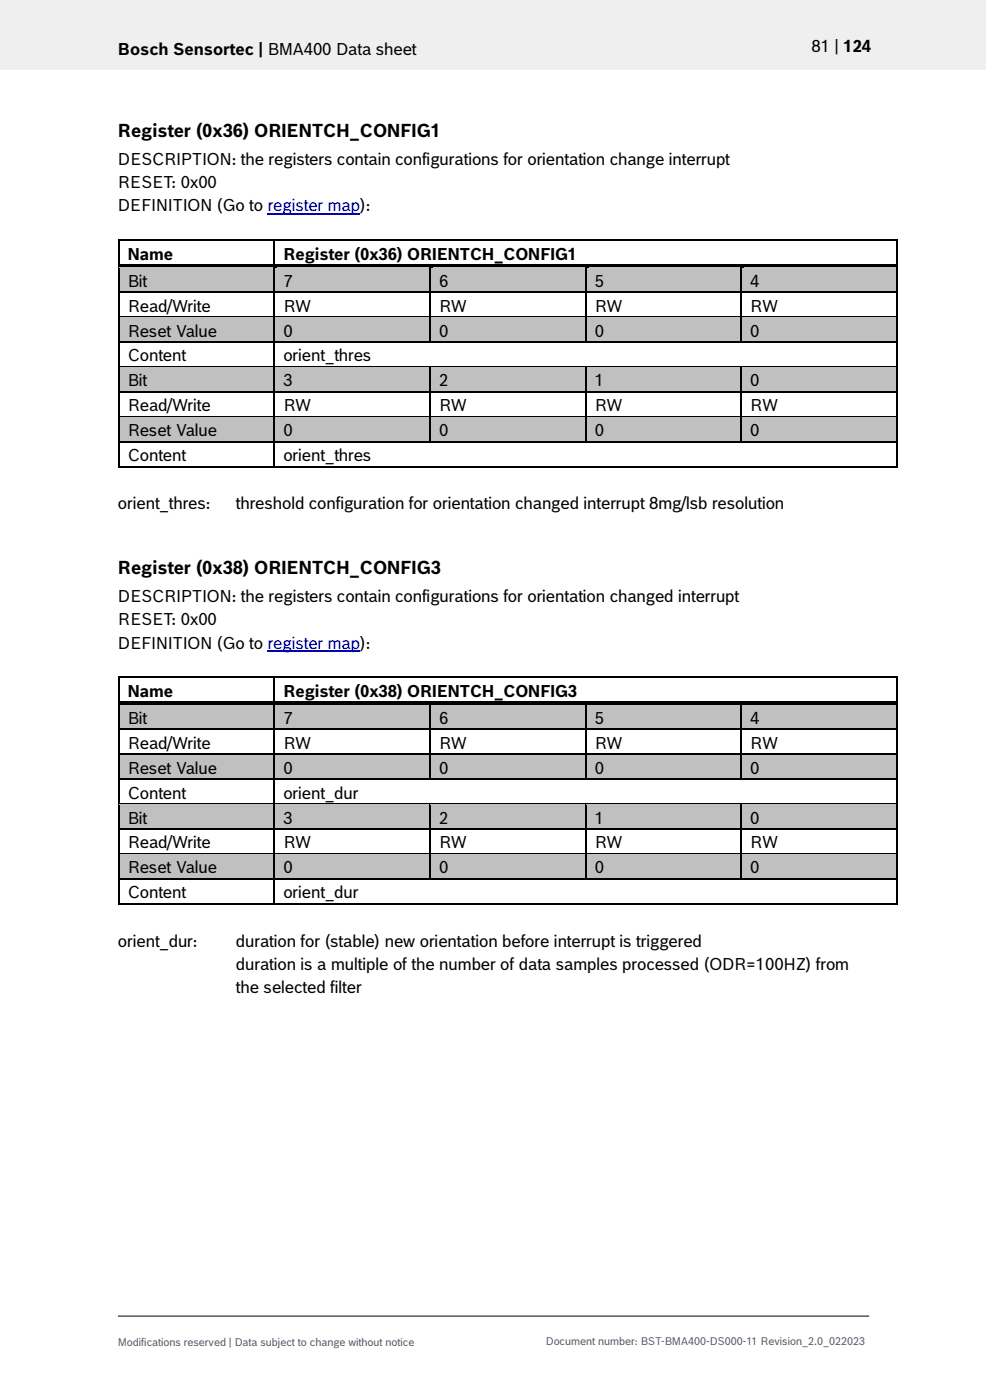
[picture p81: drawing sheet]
<svg xmlns="http://www.w3.org/2000/svg" width="210mm" height="297mm" viewBox="0 0 210 297" stroke-linecap="round" stroke-linejoin="round" font-family="sans-serif">
<defs><g id="words">
<g font-size="3.9">
<text x="25" y="29">Register (0x36) ORIENTCH_CONFIG1</text>
<text x="25" y="121.7">Register (0x38) ORIENTCH_CONFIG3</text>
</g>
<g font-size="3.5">
<text x="25" y="11.6">Bosch Sensortec | BMA400 Data sheet</text>
<text x="172.1" y="11">81 | 124</text>
<text x="25" y="35">DESCRIPTION: the registers contain configurations for orientation change interrupt</text>
<text x="25" y="39.9">RESET: 0x00</text>
<text x="25" y="44.9">DEFINITION (Go to register map):</text>
<text x="27.1" y="55.1">Name</text>
<text x="60.1" y="55.1">Register (0x36) ORIENTCH_CONFIG1</text>
<text x="27.1" y="60.8">Bit</text>
<text x="60.1" y="60.8">7</text>
<text x="93.1" y="60.8">6</text>
<text x="126.2" y="60.8">5</text>
<text x="159.2" y="60.8">4</text>
<text x="27.1" y="66.1">Read/Write</text>
<text x="27.1" y="71.4">Reset Value</text>
<text x="60.1" y="66.1">RW</text>
<text x="60.1" y="71.4">0</text>
<text x="93.1" y="66.1">RW</text>
<text x="93.1" y="71.4">0</text>
<text x="126.2" y="66.1">RW</text>
<text x="126.2" y="71.4">0</text>
<text x="159.2" y="66.1">RW</text>
<text x="159.2" y="71.4">0</text>
<text x="27.1" y="76.7">Content</text>
<text x="60.1" y="76.7">orient_thres</text>
<text x="27.1" y="82">Bit</text>
<text x="60.1" y="82">3</text>
<text x="93.1" y="82">2</text>
<text x="126.2" y="82">1</text>
<text x="159.2" y="82">0</text>
<text x="27.1" y="87.3">Read/Write</text>
<text x="60.1" y="87.3">RW</text>
<text x="93.1" y="87.3">RW</text>
<text x="126.2" y="87.3">RW</text>
<text x="159.2" y="87.3">RW</text>
<text x="27.1" y="92.6">Reset Value</text>
<text x="60.1" y="92.6">0</text>
<text x="93.1" y="92.6">0</text>
<text x="126.2" y="92.6">0</text>
<text x="159.2" y="92.6">0</text>
<text x="27.1" y="97.9">Content</text>
<text x="60.1" y="97.9">orient_thres</text>
<text x="25" y="108.1">orient_thres:</text>
<text x="50" y="108.1">threshold configuration for orientation changed interrupt 8mg/lsb resolution</text>
<text x="25" y="127.7">DESCRIPTION: the registers contain configurations for orientation changed interrupt</text>
<text x="25" y="132.7">RESET: 0x00</text>
<text x="25" y="137.6">DEFINITION (Go to register map):</text>
<text x="27.1" y="147.8">Name</text>
<text x="60.1" y="147.8">Register (0x38) ORIENTCH_CONFIG3</text>
<text x="27.1" y="153.5">Bit</text>
<text x="60.1" y="153.5">7</text>
<text x="93.1" y="153.5">6</text>
<text x="126.2" y="153.5">5</text>
<text x="159.2" y="153.5">4</text>
<text x="27.1" y="158.8">Read/Write</text>
<text x="60.1" y="158.8">RW</text>
<text x="93.1" y="158.8">RW</text>
<text x="126.2" y="158.8">RW</text>
<text x="159.2" y="158.8">RW</text>
<text x="27.1" y="164.1">Reset Value</text>
<text x="60.1" y="164.1">0</text>
<text x="93.1" y="164.1">0</text>
<text x="126.2" y="164.1">0</text>
<text x="159.2" y="164.1">0</text>
<text x="27.1" y="169.4">Content</text>
<text x="60.1" y="169.4">orient_dur</text>
<text x="27.1" y="174.7">Bit</text>
<text x="60.1" y="174.7">3</text>
<text x="93.1" y="174.7">2</text>
<text x="126.2" y="174.7">1</text>
<text x="159.2" y="174.7">0</text>
<text x="27.1" y="180">Read/Write</text>
<text x="27.1" y="185.3">Reset Value</text>
<text x="60.1" y="180">RW</text>
<text x="60.1" y="185.3">0</text>
<text x="93.1" y="180">RW</text>
<text x="93.1" y="185.3">0</text>
<text x="126.2" y="180">RW</text>
<text x="126.2" y="185.3">0</text>
<text x="159.2" y="180">RW</text>
<text x="159.2" y="185.3">0</text>
<text x="27.1" y="190.6">Content</text>
<text x="60.1" y="190.6">orient_dur</text>
<text x="25" y="200.8">orient_dur:</text>
<text x="50" y="200.8">duration for (stable) new orientation before interrupt is triggered</text>
<text x="50" y="205.8">duration is a multiple of the number of data samples processed (ODR=100HZ) from</text>
<text x="50" y="210.7">the selected filter</text>
</g>
<g font-size="2.3" fill="#535f6b">
<text x="25" y="285.5">Modifications reserved | Data subject to change without notice</text>
<text x="115.8" y="285.2">Document number: BST-BMA400-DS000-11 Revision_2.0_022023</text>
</g>
</g></defs>
<path d="M0 0h209.1v14.8h-209.1z" fill="#efeff0"/>
<path d="M25 279.2h159.4" fill="none" stroke="#000" stroke-width=".21"/>
<path d="M56.8 45.5h19.6" fill="none" stroke="#00f" stroke-width=".23"/>
<path d="M25 50.8h.4v.3h-.4zM58 51.1h.4zM58 50.8h.4v.3h-.4zM190.1 50.8h.4v.3h-.4z" fill="#000"/>
<path d="M25.2 51.1v4.9M25.4 50.9h32.6M58.2 51.1v4.9M58.4 50.9h131.7M190.3 51.1v4.9" fill="none" stroke="#000" stroke-width=".34"/>
<g fill="#c0c0c0">
<path d="M25.4 56.9h32.6v4.9h-32.6z" fill-rule="evenodd"/>
<path d="M58.4 56.9h32.7v4.9h-32.7z" fill-rule="evenodd"/>
<path d="M91.4 56.9h32.7v4.9h-32.7z" fill-rule="evenodd"/>
<path d="M124.4 56.9h32.7v4.9h-32.7z" fill-rule="evenodd"/>
<path d="M157.4 56.9h32.7v4.9h-32.7z" fill-rule="evenodd"/>
</g>
<g fill="#c0c0c0">
<path d="M27.1 56.9h29.2v4.9h-29.2z"/>
<path d="M60.1 56.9h29.2v4.9h-29.2z"/>
<path d="M93.1 56.9h29.2v4.9h-29.2z"/>
<path d="M126.2 56.9h29.2v4.9h-29.2z"/>
<path d="M159.2 56.9h29.2v4.9h-29.2z"/>
</g>
<path d="M25 56h.4v.9h-.4z" fill="#000"/>
<path d="M25.4 56h32.6v.8h-32.6z" fill-rule="evenodd" fill="#000"/>
<path d="M25.4 56.8h32.6" fill="none" stroke="#c0c0c0" stroke-width=".21"/>
<path d="M58.4 56.8l.4 .1z" fill="#c0c0c0"/>
<path d="M58 56.8l.4 .1z" fill="#000"/>
<g fill="#000">
<path d="M58 56h.8v.8h-.8z" fill-rule="evenodd"/>
<path d="M58.8 56h32.3v.8h-32.3z" fill-rule="evenodd"/>
</g>
<path d="M58.8 56.8h32.3" fill="none" stroke="#c0c0c0" stroke-width=".21"/>
<path d="M91.4 56.8l.4 .1z" fill="#c0c0c0"/>
<path d="M91.1 56.8l.3 .1z" fill="#000"/>
<g fill="#000">
<path d="M91.1 56h.7v.8h-.7z" fill-rule="evenodd"/>
<path d="M91.8 56h32.3v.8h-32.3z" fill-rule="evenodd"/>
</g>
<path d="M91.8 56.8h32.3" fill="none" stroke="#c0c0c0" stroke-width=".21"/>
<path d="M124.4 56.8l.5 .1z" fill="#c0c0c0"/>
<path d="M124.1 56.8l.3 .1z" fill="#000"/>
<g fill="#000">
<path d="M124.1 56h.8v.8h-.8z" fill-rule="evenodd"/>
<path d="M124.9 56h32.2v.8h-32.2z" fill-rule="evenodd"/>
</g>
<path d="M124.9 56.8h32.2" fill="none" stroke="#c0c0c0" stroke-width=".21"/>
<path d="M157.4 56.8l.5 .1z" fill="#c0c0c0"/>
<path d="M157.1 56.8l.3 .1zM190.1 56h.4v.9h-.4zM25 61.8h.4v.3h-.4zM58 61.8h.4v.3h-.4zM91.1 61.8h.3v.3h-.3zM124.1 61.8h.3v.3h-.3zM157.1 61.8h.3v.3h-.3zM190.1 61.8h.4v.3h-.4z" fill="#000"/>
<g fill="#000">
<path d="M157.1 56h.8v.8h-.8z" fill-rule="evenodd"/>
<path d="M157.9 56h32.2v.8h-32.2z" fill-rule="evenodd"/>
</g>
<path d="M157.9 56.8h32.2" fill="none" stroke="#c0c0c0" stroke-width=".21"/>
<g fill="none" stroke="#000" stroke-width=".34">
<path d="M25.2 56.9v4.9M58.2 56.9v4.9M91.2 56.9v4.9M124.2 56.9v4.9M157.3 56.9v4.9M190.3 56.9v4.9M25.2 62.1v5M25.4 62h32.6M58.2 62.1v5M58.4 62h32.7M91.2 62.1v5M91.4 62h32.7"/>
<path d="M124.2 62.1v5M124.4 62h32.7M157.3 62.1v5M157.4 62h32.7M190.3 62.1v5"/>
</g>
<g fill="#c0c0c0">
<path d="M25.4 67.4h32.6v5h-32.6z" fill-rule="evenodd"/>
<path d="M58.4 67.4h32.7v5h-32.7z" fill-rule="evenodd"/>
<path d="M91.4 67.4h32.7v5h-32.7z" fill-rule="evenodd"/>
<path d="M124.4 67.4h32.7v5h-32.7z" fill-rule="evenodd"/>
<path d="M157.4 67.4h32.7v5h-32.7z" fill-rule="evenodd"/>
</g>
<g fill="#c0c0c0">
<path d="M27.1 67.4h29.2v5h-29.2z"/>
<path d="M60.1 67.4h29.2v5h-29.2z"/>
<path d="M93.1 67.4h29.2v5h-29.2z"/>
<path d="M126.2 67.4h29.2v5h-29.2z"/>
<path d="M159.2 67.4h29.2v5h-29.2z"/>
</g>
<path d="M25 67.1h.4v.3h-.4zM25 72.4h.4v.3h-.4zM58 67.1h.4v.3h-.4zM58 72.4h.4v.3h-.4zM91.1 67.1h.3v.3h-.3zM91.1 72.4h.3v.3h-.3zM124.1 67.1h.3v.3h-.3zM124.1 72.4h.3v.3h-.3zM157.1 67.1h.3v.3h-.3zM157.1 72.4h.3v.3h-.3zM190.1 67.1h.4v.3h-.4zM190.1 72.4h.4v.3h-.4z" fill="#000"/>
<g fill="none" stroke="#000" stroke-width=".34">
<path d="M25.2 67.4v5M25.2 72.7v5M25.4 67.2h32.6M25.4 72.5h32.6M58.2 67.4v5M58.2 72.7v5M58.4 67.2h32.7M58.4 72.5h32.7M91.2 67.4v5M91.4 67.2h32.7M91.4 72.5h32.7M124.2 67.4v5"/>
<path d="M124.4 67.2h32.7M124.4 72.5h32.7M157.3 67.4v5M157.4 67.2h32.7M157.4 72.5h32.7M190.3 67.4v5M190.3 72.7v5"/>
</g>
<path d="M25.4 67.4h32.6M58.4 67.4h32.7M91.4 67.4h32.7M124.4 67.4h32.7M157.4 67.4h32.7" fill="none" stroke="#c0c0c0" stroke-width=".21"/>
<g fill="#c0c0c0">
<path d="M25.4 78h32.6v5h-32.6z" fill-rule="evenodd"/>
<path d="M58.4 78h32.7v5h-32.7z" fill-rule="evenodd"/>
<path d="M91.4 78h32.7v5h-32.7z" fill-rule="evenodd"/>
<path d="M124.4 78h32.7v5h-32.7z" fill-rule="evenodd"/>
<path d="M157.4 78h32.7v5h-32.7z" fill-rule="evenodd"/>
</g>
<g fill="#c0c0c0">
<path d="M27.1 78h29.2v5h-29.2z"/>
<path d="M60.1 78h29.2v5h-29.2z"/>
<path d="M93.1 78h29.2v5h-29.2z"/>
<path d="M126.2 78h29.2v5h-29.2z"/>
<path d="M159.2 78h29.2v5h-29.2z"/>
</g>
<g fill="#000">
<path d="M25 77.7h.4v.3h-.4zM58 77.7h.4v.3h-.4zM91.1 78h.3zM91.1 77.7h.3v.3h-.3zM124.1 78h.3zM124.1 77.7h.3v.3h-.3zM157.1 78h.3zM157.1 77.7h.3v.3h-.3zM190.1 77.7h.4v.3h-.4zM25 83h.4v.3h-.4zM58 83h.4v.3h-.4zM91.1 83h.3v.3h-.3z"/>
<path d="M124.1 83h.3v.3h-.3zM157.1 83h.3v.3h-.3zM190.1 83h.4v.3h-.4z"/>
</g>
<g fill="none" stroke="#000" stroke-width=".34">
<path d="M25.2 78v5M25.4 77.8h32.6M58.2 78v5M58.4 77.8h32.7M91.2 78v5M91.4 77.8h32.7M124.2 78v5M124.4 77.8h32.7M157.3 78v5M157.4 77.8h32.7M190.3 78v5M25.2 83.3v4.9"/>
<path d="M25.4 83.1h32.6M58.2 83.3v4.9M58.4 83.1h32.7M91.2 83.3v4.9M91.4 83.1h32.7M124.2 83.3v4.9M124.4 83.1h32.7M157.3 83.3v4.9M157.4 83.1h32.7M190.3 83.3v4.9"/>
</g>
<path d="M25.4 78h32.6M58.4 78h32.7M91.4 78h32.7M124.4 78h32.7M157.4 78h32.7" fill="none" stroke="#c0c0c0" stroke-width=".21"/>
<g fill="#c0c0c0">
<path d="M25.4 88.6h32.6v4.9h-32.6z" fill-rule="evenodd"/>
<path d="M58.4 88.6h32.7v4.9h-32.7z" fill-rule="evenodd"/>
<path d="M91.4 88.6h32.7v4.9h-32.7z" fill-rule="evenodd"/>
<path d="M124.4 88.6h32.7v4.9h-32.7z" fill-rule="evenodd"/>
<path d="M157.4 88.6h32.7v4.9h-32.7z" fill-rule="evenodd"/>
</g>
<g fill="#c0c0c0">
<path d="M27.1 88.6h29.2v4.9h-29.2z"/>
<path d="M60.1 88.6h29.2v4.9h-29.2z"/>
<path d="M93.1 88.6h29.2v4.9h-29.2z"/>
<path d="M126.2 88.6h29.2v4.9h-29.2z"/>
<path d="M159.2 88.6h29.2v4.9h-29.2z"/>
</g>
<g fill="#000">
<path d="M25 88.2h.4v.4h-.4zM25 93.5h.4v.4h-.4zM25 98.8h.4v.4h-.4zM58 88.2h.4v.4h-.4zM58 93.5h.4v.4h-.4zM58 98.8h.4v.4h-.4zM91.1 88.2h.3v.4h-.3zM91.1 93.5h.3v.4h-.3zM124.1 88.2h.3v.4h-.3zM124.1 93.5h.3v.4h-.3zM157.1 88.2h.3v.4h-.3zM157.1 93.5h.3v.4h-.3z"/>
<path d="M190.1 88.2h.4v.4h-.4zM190.1 93.5h.4v.4h-.4zM190.1 98.8h.4v.4h-.4zM25 143.5h.4v.4h-.4zM25 143.5h.4v.3h-.4zM58 143.8l.4 .1zM58 143.5h.4v.3h-.4zM190.1 143.5h.4v.4h-.4zM190.1 143.5h.4v.3h-.4z"/>
</g>
<g fill="none" stroke="#000" stroke-width=".34">
<path d="M25.2 88.6v4.9M25.2 93.9v4.9M25.4 88.4h32.6M25.4 93.7h32.6M25.4 99h32.6M58.2 88.6v4.9M58.2 93.9v4.9M58.4 88.4h32.7M58.4 93.7h32.7M58.4 99h131.7M91.2 88.6v4.9M91.4 88.4h32.7"/>
<path d="M91.4 93.7h32.7M124.2 88.6v4.9M124.4 88.4h32.7M124.4 93.7h32.7M157.3 88.6v4.9M157.4 88.4h32.7M157.4 93.7h32.7M190.3 88.6v4.9M190.3 93.9v4.9M25.2 143.9v4.9M25.4 143.7h32.6M58.2 143.9v4.9"/>
<path d="M58.4 143.7h131.7M190.3 143.9v4.9"/>
</g>
<path d="M25.4 88.6h32.6M58.4 88.6h32.7M91.4 88.6h32.7M124.4 88.6h32.7M157.4 88.6h32.7" fill="none" stroke="#c0c0c0" stroke-width=".21"/>
<path d="M56.8 138.2h19.6" fill="none" stroke="#00f" stroke-width=".23"/>
<g fill="#c0c0c0">
<path d="M25.4 149.6h32.6v4.9h-32.6z" fill-rule="evenodd"/>
<path d="M58.4 149.6h32.7v4.9h-32.7z" fill-rule="evenodd"/>
<path d="M91.4 149.6h32.7v4.9h-32.7z" fill-rule="evenodd"/>
<path d="M124.4 149.6h32.7v4.9h-32.7z" fill-rule="evenodd"/>
<path d="M157.4 149.6h32.7v4.9h-32.7z" fill-rule="evenodd"/>
</g>
<g fill="#c0c0c0">
<path d="M27.1 149.6h29.2v4.9h-29.2z"/>
<path d="M60.1 149.6h29.2v4.9h-29.2z"/>
<path d="M93.1 149.6h29.2v4.9h-29.2z"/>
<path d="M126.2 149.6h29.2v4.9h-29.2z"/>
<path d="M159.2 149.6h29.2v4.9h-29.2z"/>
</g>
<path d="M25 148.8h.4v.8h-.4z" fill="#000"/>
<path d="M25.4 148.8h32.6v.8h-32.6z" fill-rule="evenodd" fill="#000"/>
<path d="M25.4 149.6h32.6" fill="none" stroke="#c0c0c0" stroke-width=".21"/>
<path d="M58.4 149.6h.4z" fill="#c0c0c0"/>
<path d="M58 149.6h.4z" fill="#000"/>
<g fill="#000">
<path d="M58 148.8h.8v.8h-.8z" fill-rule="evenodd"/>
<path d="M58.8 148.8h32.3v.8h-32.3z" fill-rule="evenodd"/>
</g>
<path d="M58.8 149.6h32.3" fill="none" stroke="#c0c0c0" stroke-width=".21"/>
<path d="M91.4 149.6h.4z" fill="#c0c0c0"/>
<path d="M91.1 149.6h.3z" fill="#000"/>
<g fill="#000">
<path d="M91.1 148.8h.7v.8h-.7z" fill-rule="evenodd"/>
<path d="M91.8 148.8h32.3v.8h-32.3z" fill-rule="evenodd"/>
</g>
<path d="M91.8 149.6h32.3" fill="none" stroke="#c0c0c0" stroke-width=".21"/>
<path d="M124.4 149.6h.5z" fill="#c0c0c0"/>
<path d="M124.1 149.6h.3z" fill="#000"/>
<g fill="#000">
<path d="M124.1 148.8h.8v.8h-.8z" fill-rule="evenodd"/>
<path d="M124.9 148.8h32.2v.8h-32.2z" fill-rule="evenodd"/>
</g>
<path d="M124.9 149.6h32.2" fill="none" stroke="#c0c0c0" stroke-width=".21"/>
<path d="M157.4 149.6h.5z" fill="#c0c0c0"/>
<path d="M25 154.5h.4v.4h-.4zM58 154.5h.4v.4h-.4zM91.1 154.5h.3v.4h-.3zM124.1 154.5h.3v.4h-.3zM157.1 149.6h.3zM157.1 154.5h.3v.4h-.3zM190.1 148.8h.4v.8h-.4zM190.1 154.5h.4v.4h-.4z" fill="#000"/>
<g fill="#000">
<path d="M157.1 148.8h.8v.8h-.8z" fill-rule="evenodd"/>
<path d="M157.9 148.8h32.2v.8h-32.2z" fill-rule="evenodd"/>
</g>
<path d="M157.9 149.6h32.2" fill="none" stroke="#c0c0c0" stroke-width=".21"/>
<g fill="none" stroke="#000" stroke-width=".34">
<path d="M25.2 149.6v4.9M25.2 154.9v4.9M25.4 154.7h32.6M58.2 149.6v4.9M58.2 154.9v4.9M58.4 154.7h32.7M91.2 149.6v4.9M91.2 154.9v4.9M91.4 154.7h32.7M124.2 149.6v4.9M124.2 154.9v4.9M124.4 154.7h32.7"/>
<path d="M157.3 149.6v4.9M157.3 154.9v4.9M157.4 154.7h32.7M190.3 149.6v4.9M190.3 154.9v4.9"/>
</g>
<g fill="#c0c0c0">
<path d="M25.4 160.2h32.6v4.9h-32.6z" fill-rule="evenodd"/>
<path d="M58.4 160.2h32.7v4.9h-32.7z" fill-rule="evenodd"/>
<path d="M91.4 160.2h32.7v4.9h-32.7z" fill-rule="evenodd"/>
<path d="M124.4 160.2h32.7v4.9h-32.7z" fill-rule="evenodd"/>
<path d="M157.4 160.2h32.7v4.9h-32.7z" fill-rule="evenodd"/>
</g>
<g fill="#c0c0c0">
<path d="M27.1 160.2h29.2v4.9h-29.2z"/>
<path d="M60.1 160.2h29.2v4.9h-29.2z"/>
<path d="M93.1 160.2h29.2v4.9h-29.2z"/>
<path d="M126.2 160.2h29.2v4.9h-29.2z"/>
<path d="M159.2 160.2h29.2v4.9h-29.2z"/>
</g>
<path d="M25 159.8h.4v.4h-.4zM25 165.1h.4v.4h-.4zM58 159.8h.4v.4h-.4zM58 165.1h.4v.4h-.4zM91.1 159.8h.3v.4h-.3zM91.1 165.1h.3v.4h-.3zM124.1 159.8h.3v.4h-.3zM124.1 165.1h.3v.4h-.3zM157.1 159.8h.3v.4h-.3zM157.1 165.1h.3v.4h-.3zM190.1 159.8h.4v.4h-.4zM190.1 165.1h.4v.4h-.4z" fill="#000"/>
<g fill="none" stroke="#000" stroke-width=".34">
<path d="M25.4 160h32.6M58.4 160h32.7M91.4 160h32.7M124.4 160h32.7M157.4 160h32.7M25.2 160.2v4.9M25.2 165.5v4.9M25.4 165.3h32.6M58.2 160.2v4.9M58.2 165.5v4.9M58.4 165.3h32.7M91.2 160.2v4.9"/>
<path d="M91.4 165.3h32.7M124.2 160.2v4.9M124.4 165.3h32.7M157.3 160.2v4.9M157.4 165.3h32.7M190.3 160.2v4.9M190.3 165.5v4.9"/>
</g>
<path d="M25.4 160.2h32.6M58.4 160.2h32.7M91.4 160.2h32.7M124.4 160.2h32.7M157.4 160.2h32.7" fill="none" stroke="#c0c0c0" stroke-width=".21"/>
<g fill="#c0c0c0">
<path d="M25.4 170.8h32.6v4.9h-32.6z" fill-rule="evenodd"/>
<path d="M58.4 170.8h32.7v4.9h-32.7z" fill-rule="evenodd"/>
<path d="M91.4 170.8h32.7v4.9h-32.7z" fill-rule="evenodd"/>
<path d="M124.4 170.8h32.7v4.9h-32.7z" fill-rule="evenodd"/>
<path d="M157.4 170.8h32.7v4.9h-32.7z" fill-rule="evenodd"/>
</g>
<g fill="#c0c0c0">
<path d="M27.1 170.8h29.2v4.9h-29.2z"/>
<path d="M60.1 170.8h29.2v4.9h-29.2z"/>
<path d="M93.1 170.8h29.2v4.9h-29.2z"/>
<path d="M126.2 170.8h29.2v4.9h-29.2z"/>
<path d="M159.2 170.8h29.2v4.9h-29.2z"/>
</g>
<g fill="#000">
<path d="M25 170.4h.4v.4h-.4zM25 175.7h.4v.4h-.4zM58 170.4h.4v.4h-.4zM58 175.7h.4v.4h-.4zM91.1 170.8h.3zM91.1 170.4h.3v.4h-.3zM91.1 175.7h.3v.4h-.3zM124.1 170.8h.3zM124.1 170.4h.3v.4h-.3zM124.1 175.7h.3v.4h-.3zM157.1 170.8h.3zM157.1 170.4h.3v.4h-.3z"/>
<path d="M157.1 175.7h.3v.4h-.3zM190.1 170.4h.4v.4h-.4zM190.1 175.7h.4v.4h-.4z"/>
</g>
<g fill="none" stroke="#000" stroke-width=".34">
<path d="M25.2 170.8v4.9M25.2 176.1v4.9M25.4 170.6h32.6M25.4 175.9h32.6M58.2 170.8v4.9M58.2 176.1v4.9M58.4 170.6h32.7M58.4 175.9h32.7M91.2 170.8v4.9M91.2 176.1v4.9M91.4 170.6h32.7M91.4 175.9h32.7"/>
<path d="M124.2 170.8v4.9M124.2 176.1v4.9M124.4 170.6h32.7M124.4 175.9h32.7M157.3 170.8v4.9M157.3 176.1v4.9M157.4 170.6h32.7M157.4 175.9h32.7M190.3 170.8v4.9M190.3 176.1v4.9"/>
</g>
<path d="M25.4 170.8h32.6M58.4 170.8h32.7M91.4 170.8h32.7M124.4 170.8h32.7M157.4 170.8h32.7" fill="none" stroke="#c0c0c0" stroke-width=".21"/>
<g fill="#c0c0c0">
<path d="M25.4 181.3h32.6v5h-32.6z" fill-rule="evenodd"/>
<path d="M58.4 181.3h32.7v5h-32.7z" fill-rule="evenodd"/>
<path d="M91.4 181.3h32.7v5h-32.7z" fill-rule="evenodd"/>
<path d="M124.4 181.3h32.7v5h-32.7z" fill-rule="evenodd"/>
<path d="M157.4 181.3h32.7v5h-32.7z" fill-rule="evenodd"/>
</g>
<g fill="#c0c0c0">
<path d="M27.1 181.3h29.2v5h-29.2z"/>
<path d="M60.1 181.3h29.2v5h-29.2z"/>
<path d="M93.1 181.3h29.2v5h-29.2z"/>
<path d="M126.2 181.3h29.2v5h-29.2z"/>
<path d="M159.2 181.3h29.2v5h-29.2z"/>
</g>
<g fill="#000">
<path d="M25 181h.4v.4h-.4zM25 186.3h.4v.3h-.4zM25 191.6h.4v.3h-.4zM58 181h.4v.4h-.4zM58 186.3h.4v.3h-.4zM58 191.6h.4v.3h-.4zM91.1 181h.3v.4h-.3zM91.1 186.3h.3v.3h-.3zM124.1 181h.3v.4h-.3zM124.1 186.3h.3v.3h-.3zM157.1 181h.3v.4h-.3zM157.1 186.3h.3v.3h-.3z"/>
<path d="M190.1 181h.4v.4h-.4zM190.1 186.3h.4v.3h-.4zM190.1 191.6h.4v.3h-.4z"/>
</g>
<g fill="none" stroke="#000" stroke-width=".34">
<path d="M25.2 181.4v4.9M25.2 186.6v5M25.4 181.2h32.6M25.4 186.5h32.6M25.4 191.7h32.6M58.2 181.4v4.9M58.2 186.6v5M58.4 181.2h32.7M58.4 186.5h32.7M58.4 191.7h131.7M91.2 181.4v4.9M91.4 181.2h32.7"/>
<path d="M91.4 186.5h32.7M124.2 181.4v4.9M124.4 181.2h32.7M124.4 186.5h32.7M157.3 181.4v4.9M157.4 181.2h32.7M157.4 186.5h32.7M190.3 181.4v4.9M190.3 186.6v5"/>
</g>
<path d="M25.4 181.3h32.6M58.4 181.3h32.7M91.4 181.3h32.7M124.4 181.3h32.7M157.4 181.3h32.7" fill="none" stroke="#c0c0c0" stroke-width=".21"/>
<use href="#words"/>
</svg>
